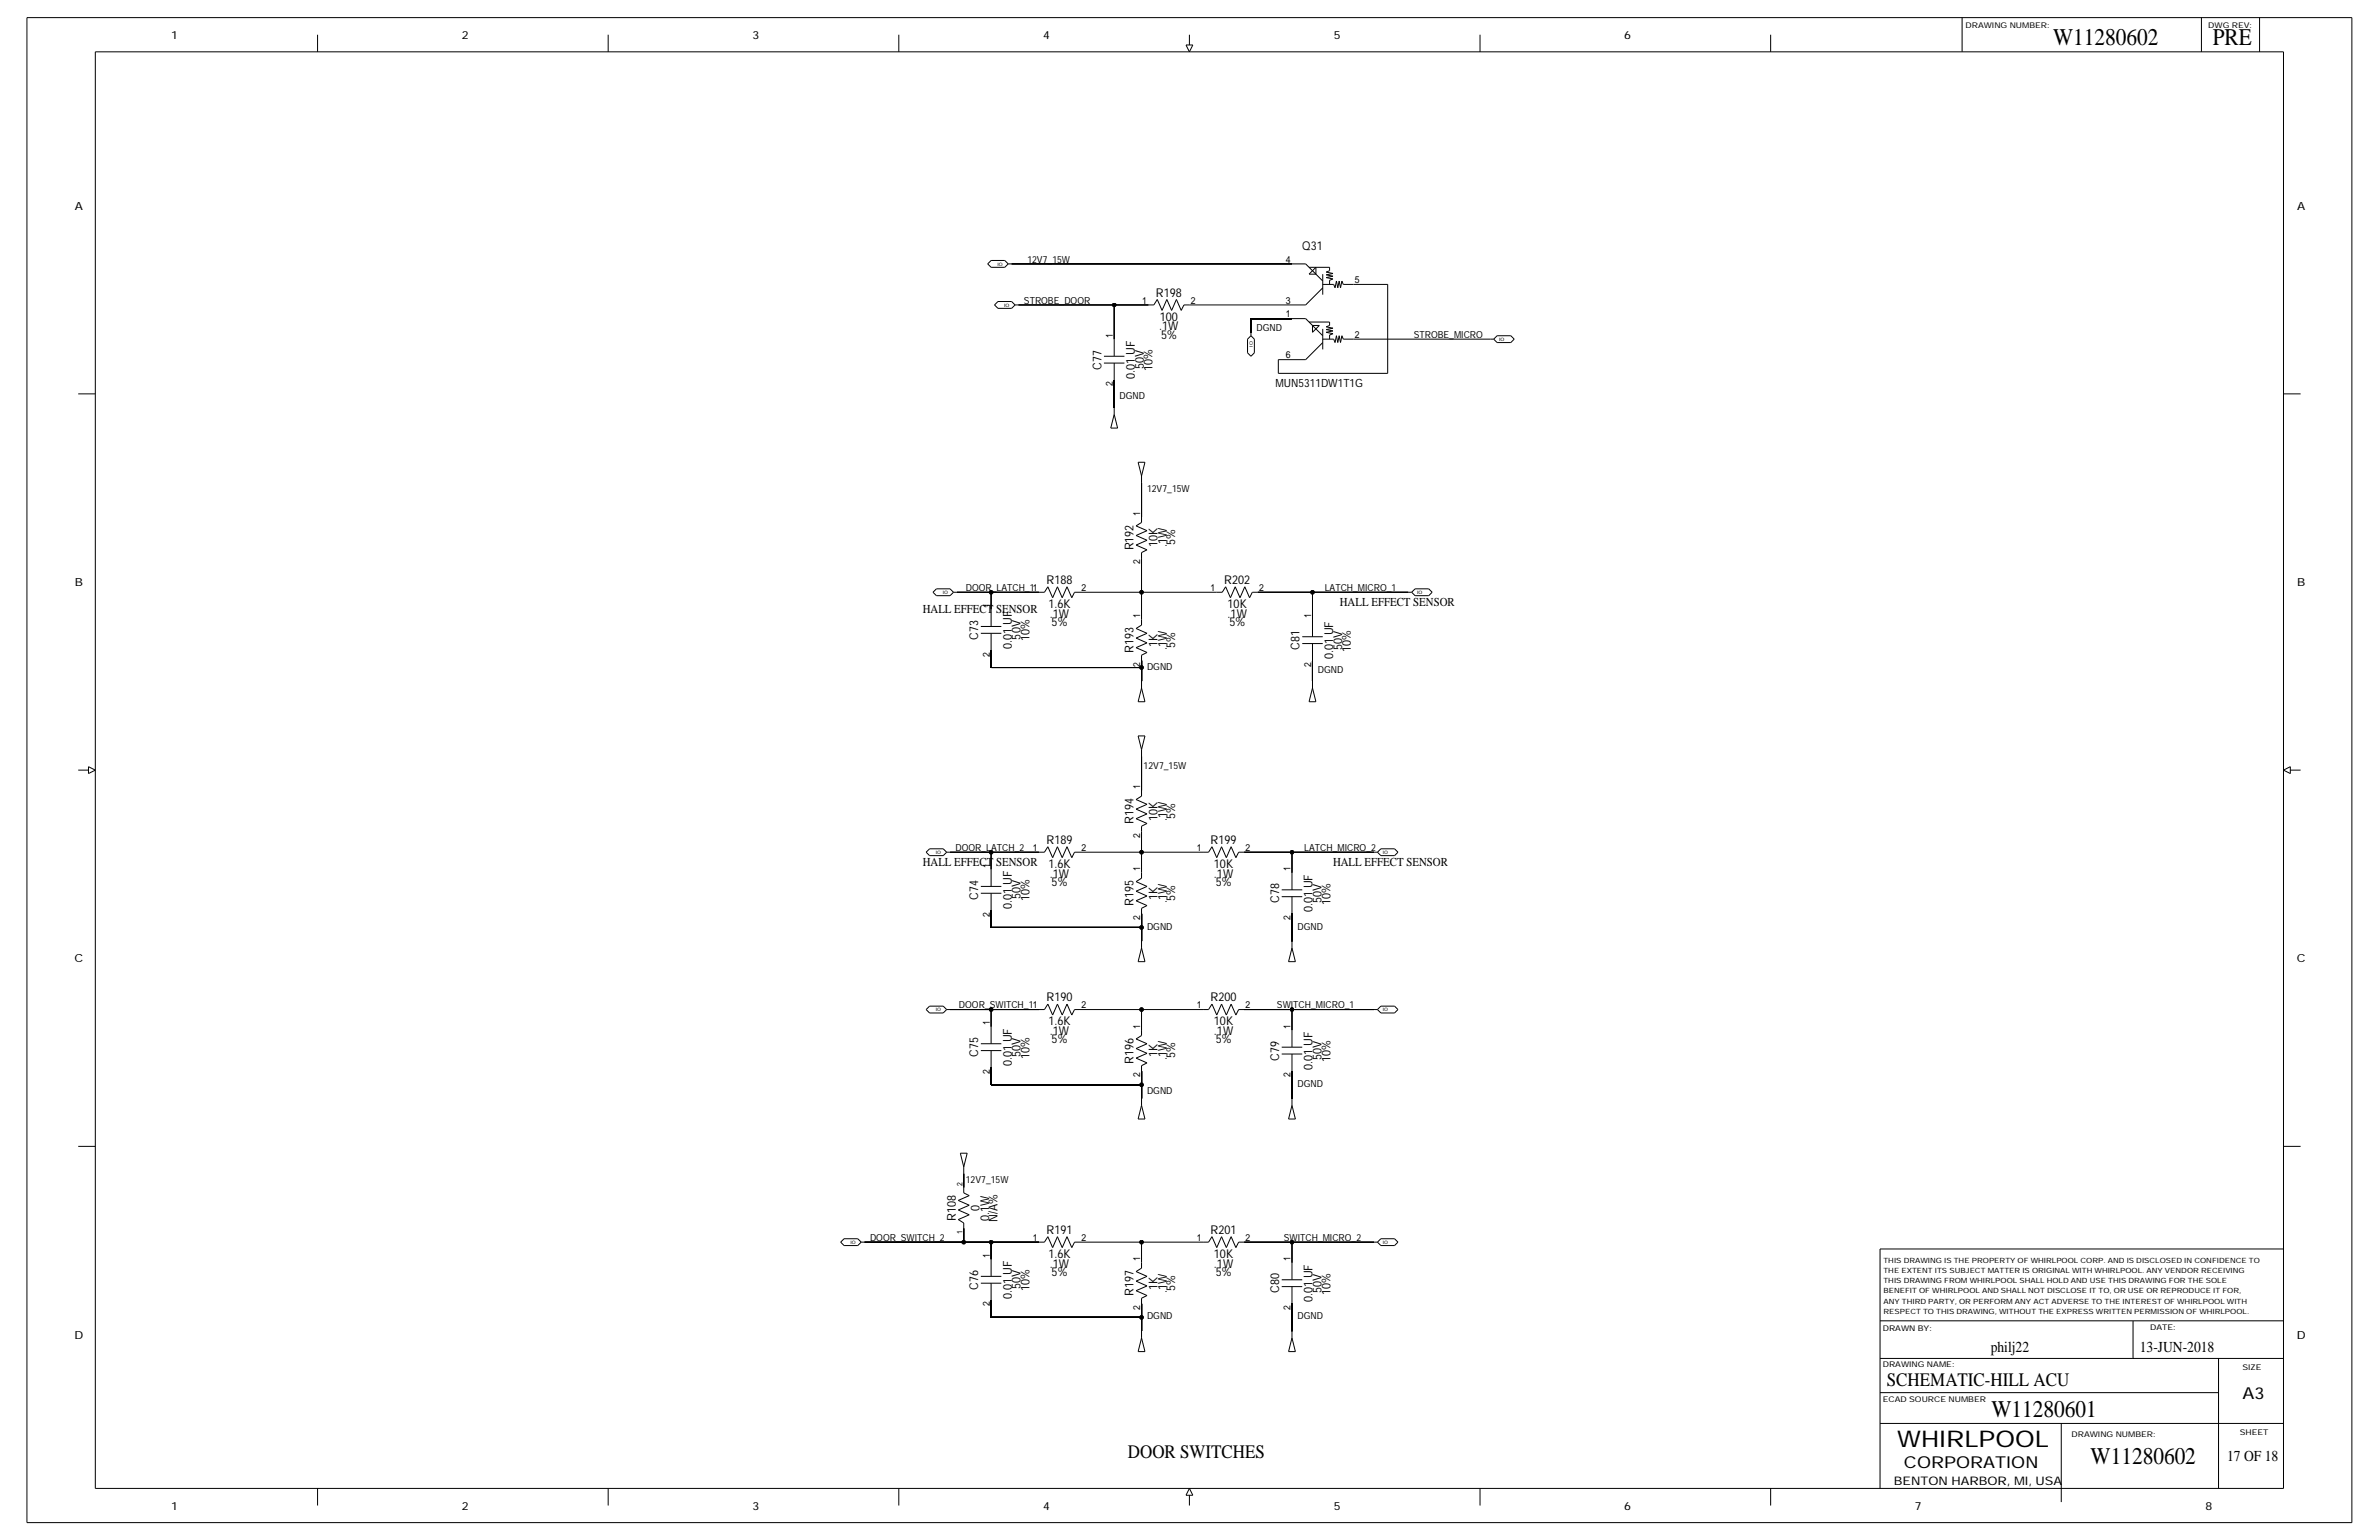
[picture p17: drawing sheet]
<svg xmlns="http://www.w3.org/2000/svg" width="864mm" height="559mm" viewBox="0 0 864 559" stroke-linecap="round" stroke-linejoin="round" font-family="sans-serif">
<defs><g id="words">
<g font-size="8.7">
<text x="745.3" y="16.3">W11280602</text>
<text x="803.2" y="16.3">PRE</text>
<text x="722.9" y="514">W11280601</text>
<text x="758.9" y="531.4">W11280602</text>
</g>
<text font-size="8.3" x="688.7" y="525.2">WHIRLPOOL</text>
<g font-size="6.9">
<text x="685" y="502.8">SCHEMATIC-HILL ACU</text>
<text x="409.4" y="528.9">DOOR SWITCHES</text>
</g>
<g font-size="6">
<text x="814" y="507.5">A3</text>
<text x="691.2" y="532.6">CORPORATION</text>
</g>
<g font-size="5.5">
<text x="722.7" y="490.4">philj22</text>
<text x="776.8" y="490.4">13-JUN-2018</text>
<text x="808.5" y="530.2">17 OF 18</text>
</g>
<g font-size="4.4">
<text x="472.7" y="90.8">Q31</text>
<text x="419.6" y="107.7">R198</text>
<text x="420.8" y="119.9">.1W</text>
<text x="421" y="116.4">100</text>
<text x="421.5" y="122.9">5%</text>
<text x="399.8" y="134.1" transform="rotate(-90 399.8 134.1)">C77</text>
<text x="412" y="137.5" transform="rotate(-90 412 137.5)">0.01 UF</text>
<text x="415.2" y="134" transform="rotate(-90 415.2 134)">50V</text>
<text x="418.4" y="134.7" transform="rotate(-90 418.4 134.7)">10%</text>
<text x="426.6" y="197.9" transform="rotate(-90 426.6 197.9)">5%</text>
<text x="411.5" y="199.7" transform="rotate(-90 411.5 199.7)">R192</text>
<text x="420.1" y="198.5" transform="rotate(-90 420.1 198.5)">10K</text>
<text x="423.6" y="198.5" transform="rotate(-90 423.6 198.5)">.1W</text>
<text x="379.9" y="212">R188</text>
<text x="444.4" y="212">R202</text>
<text x="380.6" y="220.7">1.6K</text>
<text x="445.6" y="220.7">10K</text>
<text x="486.4" y="219.9">HALL EFFECT SENSOR</text>
<text x="335" y="222.4">HALL EFFECT SENSOR</text>
<text x="381.1" y="224.1">.1W</text>
<text x="381.8" y="227.1">5%</text>
<text x="445.6" y="224.1">.1W</text>
<text x="446.3" y="227.1">5%</text>
<text x="355.1" y="232.2" transform="rotate(-90 355.1 232.2)">C73</text>
<text x="370.5" y="232.1" transform="rotate(-90 370.5 232.1)">50V</text>
<text x="373.7" y="232.7" transform="rotate(-90 373.7 232.7)">10%</text>
<text x="367.3" y="235.5" transform="rotate(-90 367.3 235.5)">0.01 UF</text>
<text x="411.5" y="237" transform="rotate(-90 411.5 237)">R193</text>
<text x="420.1" y="234.7" transform="rotate(-90 420.1 234.7)">1K</text>
<text x="423.6" y="235.8" transform="rotate(-90 423.6 235.8)">.1W</text>
<text x="426.6" y="235.1" transform="rotate(-90 426.6 235.1)">5%</text>
<text x="471.8" y="235.9" transform="rotate(-90 471.8 235.9)">C81</text>
<text x="483.9" y="239.3" transform="rotate(-90 483.9 239.3)">0.01 UF</text>
<text x="487.2" y="235.8" transform="rotate(-90 487.2 235.8)">50V</text>
<text x="490.4" y="236.5" transform="rotate(-90 490.4 236.5)">10%</text>
<text x="411.5" y="299" transform="rotate(-90 411.5 299)">R194</text>
<text x="420.1" y="297.8" transform="rotate(-90 420.1 297.8)">10K</text>
<text x="423.6" y="297.8" transform="rotate(-90 423.6 297.8)">.1W</text>
<text x="426.6" y="297.2" transform="rotate(-90 426.6 297.2)">5%</text>
<text x="379.9" y="306.3">R189</text>
<text x="439.5" y="306.3">R199</text>
<text x="335" y="314.2">HALL EFFECT SENSOR</text>
<text x="380.6" y="315">1.6K</text>
<text x="440.7" y="315">10K</text>
<text x="483.9" y="314.2">HALL EFFECT SENSOR</text>
<text x="381.1" y="318.5">.1W</text>
<text x="381.8" y="321.4">5%</text>
<text x="440.7" y="318.5">.1W</text>
<text x="441.3" y="321.4">5%</text>
<text x="355.1" y="326.5" transform="rotate(-90 355.1 326.5)">C74</text>
<text x="367.3" y="329.9" transform="rotate(-90 367.3 329.9)">0.01 UF</text>
<text x="370.5" y="326.4" transform="rotate(-90 370.5 326.4)">50V</text>
<text x="373.7" y="327.1" transform="rotate(-90 373.7 327.1)">10%</text>
<text x="411.5" y="328.8" transform="rotate(-90 411.5 328.8)">R195</text>
<text x="420.1" y="326.5" transform="rotate(-90 420.1 326.5)">1K</text>
<text x="423.6" y="327.6" transform="rotate(-90 423.6 327.6)">.1W</text>
<text x="426.6" y="327" transform="rotate(-90 426.6 327)">5%</text>
<text x="464.3" y="327.7" transform="rotate(-90 464.3 327.7)">C78</text>
<text x="479.7" y="327.6" transform="rotate(-90 479.7 327.6)">50V</text>
<text x="483" y="328.3" transform="rotate(-90 483 328.3)">10%</text>
<text x="476.5" y="331.1" transform="rotate(-90 476.5 331.1)">0.01 UF</text>
<text x="379.9" y="363.4">R190</text>
<text x="439.5" y="363.4">R200</text>
<text x="380.6" y="372.1">1.6K</text>
<text x="381.1" y="375.6">.1W</text>
<text x="440.7" y="372.1">10K</text>
<text x="440.7" y="375.6">.1W</text>
<text x="355.1" y="383.6" transform="rotate(-90 355.1 383.6)">C75</text>
<text x="370.5" y="383.5" transform="rotate(-90 370.5 383.5)">50V</text>
<text x="381.8" y="378.5">5%</text>
<text x="420.1" y="383.6" transform="rotate(-90 420.1 383.6)">1K</text>
<text x="441.3" y="378.5">5%</text>
<text x="367.3" y="386.9" transform="rotate(-90 367.3 386.9)">0.01 UF</text>
<text x="373.7" y="384.2" transform="rotate(-90 373.7 384.2)">10%</text>
<text x="411.5" y="385.9" transform="rotate(-90 411.5 385.9)">R196</text>
<text x="423.6" y="384.7" transform="rotate(-90 423.6 384.7)">.1W</text>
<text x="426.6" y="384.1" transform="rotate(-90 426.6 384.1)">5%</text>
<text x="464.3" y="384.8" transform="rotate(-90 464.3 384.8)">C79</text>
<text x="476.5" y="388.2" transform="rotate(-90 476.5 388.2)">0.01 UF</text>
<text x="479.7" y="384.7" transform="rotate(-90 479.7 384.7)">50V</text>
<text x="483" y="385.4" transform="rotate(-90 483 385.4)">10%</text>
<text x="346.9" y="443" transform="rotate(-90 346.9 443)">R108</text>
<text x="355.6" y="439.4" transform="rotate(-90 355.6 439.4)">0</text>
<text x="359.1" y="442.9" transform="rotate(-90 359.1 442.9)">0.1W</text>
<text x="362.1" y="443.3" transform="rotate(-90 362.1 443.3)">N/A%</text>
<text x="379.9" y="447.8">R191</text>
<text x="439.5" y="447.8">R201</text>
<text x="380.6" y="456.5">1.6K</text>
<text x="381.1" y="460">.1W</text>
<text x="440.7" y="456.5">10K</text>
<text x="440.7" y="460">.1W</text>
<text x="355.1" y="468" transform="rotate(-90 355.1 468)">C76</text>
<text x="370.5" y="467.9" transform="rotate(-90 370.5 467.9)">50V</text>
<text x="381.8" y="462.9">5%</text>
<text x="441.3" y="462.9">5%</text>
<text x="367.3" y="471.3" transform="rotate(-90 367.3 471.3)">0.01 UF</text>
<text x="373.7" y="468.6" transform="rotate(-90 373.7 468.6)">10%</text>
<text x="411.5" y="470.3" transform="rotate(-90 411.5 470.3)">R197</text>
<text x="420.1" y="468" transform="rotate(-90 420.1 468)">1K</text>
<text x="423.6" y="469.1" transform="rotate(-90 423.6 469.1)">.1W</text>
<text x="426.6" y="468.5" transform="rotate(-90 426.6 468.5)">5%</text>
<text x="464.3" y="469.2" transform="rotate(-90 464.3 469.2)">C80</text>
<text x="476.5" y="472.6" transform="rotate(-90 476.5 472.6)">0.01 UF</text>
<text x="479.7" y="469.1" transform="rotate(-90 479.7 469.1)">50V</text>
<text x="483" y="469.8" transform="rotate(-90 483 469.8)">10%</text>
</g>
<text font-size="4.3" x="687.4" y="538.8">BENTON HARBOR, MI, USA</text>
<g font-size="4.1">
<text x="62.2" y="14.1">1</text>
<text x="167.7" y="14.1">2</text>
<text x="273.2" y="14.1">3</text>
<text x="378.6" y="14.1">4</text>
<text x="484.1" y="14.1">5</text>
<text x="589.6" y="14.1">6</text>
<text x="27.2" y="76.1">A</text>
<text x="833.9" y="76.1">A</text>
<text x="463" y="140.4">MUN5311DW1T1G</text>
<text x="27.2" y="212.7">B</text>
<text x="833.9" y="212.7">B</text>
<text x="27" y="349.2">C</text>
<text x="833.8" y="349.2">C</text>
<text x="27" y="485.7">D</text>
<text x="833.8" y="485.7">D</text>
<text x="62.2" y="547.8">1</text>
<text x="167.7" y="547.8">2</text>
<text x="273.2" y="547.8">3</text>
<text x="378.6" y="547.8">4</text>
<text x="484.1" y="547.8">5</text>
<text x="589.6" y="547.8">6</text>
<text x="695.1" y="547.8">7</text>
<text x="800.6" y="547.8">8</text>
</g>
<g font-size="3.5">
<text x="372.9" y="95.3">12V7_15W</text>
<text x="466.8" y="95.3">4</text>
<text x="491.8" y="102.7">5</text>
<text x="371.7" y="110.2">STROBE_DOOR</text>
<text x="414.6" y="110.2">1</text>
<text x="432.3" y="110.2">2</text>
<text x="466.8" y="110.2">3</text>
<text x="466.8" y="115.1">1</text>
<text x="404" y="122.6" transform="rotate(-90 404 122.6)">1</text>
<text x="456.1" y="120.1">DGND</text>
<text x="491.8" y="122.6">2</text>
<text x="513.2" y="122.6">STROBE_MICRO</text>
<text x="466.8" y="130">6</text>
<text x="404" y="140.2" transform="rotate(-90 404 140.2)">2</text>
<text x="406.4" y="144.9">DGND</text>
<text x="416.4" y="178.4">12V7_15W</text>
<text x="413.9" y="187.1" transform="rotate(-90 413.9 187.1)">1</text>
<text x="413.9" y="204.7" transform="rotate(-90 413.9 204.7)">2</text>
<text x="350.6" y="214.4">DOOR_LATCH_11</text>
<text x="392.5" y="214.4">2</text>
<text x="439.5" y="214.4">1</text>
<text x="457.1" y="214.4">2</text>
<text x="480.9" y="214.4">LATCH_MICRO_1</text>
<text x="359.3" y="220.6" transform="rotate(-90 359.3 220.6)">1</text>
<text x="413.9" y="224.3" transform="rotate(-90 413.9 224.3)">1</text>
<text x="476" y="224.3" transform="rotate(-90 476 224.3)">1</text>
<text x="359.3" y="238.3" transform="rotate(-90 359.3 238.3)">2</text>
<text x="413.9" y="242" transform="rotate(-90 413.9 242)">2</text>
<text x="416.4" y="243">DGND</text>
<text x="476" y="242" transform="rotate(-90 476 242)">2</text>
<text x="478.4" y="244.2">DGND</text>
<text x="415.1" y="278.9">12V7_15W</text>
<text x="413.9" y="286.4" transform="rotate(-90 413.9 286.4)">1</text>
<text x="413.9" y="304" transform="rotate(-90 413.9 304)">2</text>
<text x="346.9" y="308.7">DOOR_LATCH_2</text>
<text x="374.9" y="308.7">1</text>
<text x="392.5" y="308.7">2</text>
<text x="434.5" y="308.7">1</text>
<text x="452.1" y="308.7">2</text>
<text x="473.5" y="308.7">LATCH_MICRO_2</text>
<text x="359.3" y="314.9" transform="rotate(-90 359.3 314.9)">1</text>
<text x="413.9" y="316.2" transform="rotate(-90 413.9 316.2)">1</text>
<text x="468.5" y="316.2" transform="rotate(-90 468.5 316.2)">1</text>
<text x="359.3" y="332.6" transform="rotate(-90 359.3 332.6)">2</text>
<text x="413.9" y="333.8" transform="rotate(-90 413.9 333.8)">2</text>
<text x="468.5" y="333.8" transform="rotate(-90 468.5 333.8)">2</text>
<text x="416.4" y="337.3">DGND</text>
<text x="471" y="337.3">DGND</text>
<text x="348.1" y="365.8">DOOR_SWITCH_11</text>
<text x="392.5" y="365.8">2</text>
<text x="434.5" y="365.8">1</text>
<text x="452.1" y="365.8">2</text>
<text x="463.5" y="365.8">SWITCH_MICRO_1</text>
<text x="359.3" y="372" transform="rotate(-90 359.3 372)">1</text>
<text x="413.9" y="373.3" transform="rotate(-90 413.9 373.3)">1</text>
<text x="468.5" y="373.3" transform="rotate(-90 468.5 373.3)">1</text>
<text x="359.3" y="389.7" transform="rotate(-90 359.3 389.7)">2</text>
<text x="413.9" y="390.9" transform="rotate(-90 413.9 390.9)">2</text>
<text x="468.5" y="390.9" transform="rotate(-90 468.5 390.9)">2</text>
<text x="471" y="394.4">DGND</text>
<text x="416.4" y="396.9">DGND</text>
<text x="350.6" y="429.1">12V7_15W</text>
<text x="315.8" y="450.2">DOOR_SWITCH_2</text>
<text x="374.9" y="450.2">1</text>
<text x="392.5" y="450.2">2</text>
<text x="434.5" y="450.2">1</text>
<text x="452.1" y="450.2">2</text>
<text x="466" y="450.2">SWITCH_MICRO_2</text>
<text x="359.3" y="456.4" transform="rotate(-90 359.3 456.4)">1</text>
<text x="413.9" y="457.7" transform="rotate(-90 413.9 457.7)">1</text>
<text x="468.5" y="457.7" transform="rotate(-90 468.5 457.7)">1</text>
<text x="359.3" y="474.1" transform="rotate(-90 359.3 474.1)">2</text>
<text x="413.9" y="475.3" transform="rotate(-90 413.9 475.3)">2</text>
<text x="416.4" y="478.8">DGND</text>
<text x="468.5" y="475.3" transform="rotate(-90 468.5 475.3)">2</text>
<text x="471" y="478.8">DGND</text>
</g>
<g font-size="2.9">
<text x="713.5" y="10.1">DRAWING NUMBER:</text>
<text x="801.6" y="10.1">DWG REV:</text>
<text x="683.5" y="482.8">DRAWN BY:</text>
<text x="780.5" y="482.5">DATE:</text>
<text x="683.5" y="496.2">DRAWING NAME:</text>
<text x="814" y="497.2">SIZE</text>
<text x="683.5" y="508.6">ECAD SOURCE NUMBER</text>
<text x="752" y="521.5">DRAWING NUMBER:</text>
<text x="813" y="520.8">SHEET</text>
</g>
<g font-size="2.8">
<text x="349.4" y="430.4" transform="rotate(-90 349.4 430.4)">2</text>
<text x="349.4" y="447.6" transform="rotate(-90 349.4 447.6)">1</text>
</g>
<g font-size="2.6">
<text x="683.7" y="461.9">THE EXTENT ITS SUBJECT MATTER IS ORIGINAL WITH WHIRLPOOL. ANY VENDOR RECEIVING</text>
<text x="683.7" y="458.2">THIS DRAWING IS THE PROPERTY OF WHIRLPOOL CORP. AND IS DISCLOSED IN CONFIDENCE TO</text>
<text x="683.7" y="465.6">THIS DRAWING FROM WHIRLPOOL SHALL HOLD AND USE THIS DRAWING FOR THE SOLE</text>
<text x="683.7" y="469.3">BENEFIT OF WHIRLPOOL AND SHALL NOT DISCLOSE IT TO, OR USE OR REPRODUCE IT FOR,</text>
<text x="683.7" y="473.1">ANY THIRD PARTY, OR PERFORM ANY ACT ADVERSE TO THE INTEREST OF WHIRLPOOL WITH</text>
<text x="683.7" y="476.8">RESPECT TO THIS DRAWING, WITHOUT THE EXPRESS WRITTEN PERMISSION OF WHIRLPOOL.</text>
</g>
<g font-size="1.7">
<text x="362.1" y="96.5">IO</text>
<text x="364.5" y="111.3">IO</text>
<text x="454.8" y="125.7" transform="rotate(-90 454.8 125.7)">IO</text>
<text x="544.2" y="123.8">IO</text>
<text x="342.2" y="215.6">IO</text>
<text x="514.4" y="215.6">IO</text>
<text x="339.7" y="309.9">IO</text>
<text x="502" y="309.9">IO</text>
<text x="339.7" y="367">IO</text>
<text x="502" y="367">IO</text>
<text x="308.7" y="451.4">IO</text>
<text x="502" y="451.4">IO</text>
</g>
</g></defs>
<!-- layer: Nets -->
<g fill="none" stroke="#000" stroke-width=".36">
<path d="M367.2 95.8h101.8zM369.7 110.7h34.8zM404.5 110.7v12.4zM404.5 110.7h12.4zM431.8 110.7h37.2zM454.1 115.6h14.9zM454.1 115.6v5zM491.3 103.2h12.5zM503.8 103.2v32.3zM404.5 138v9.9zM464 130.5h5zM464 130.5v5z"/>
<path d="M464 135.5h39.8zM491.3 123.1h49.7zM414.4 175.2v12.4zM347.4 214.9h12.4zM359.8 214.9h17.4zM359.8 214.9v6.2zM392.1 214.9h22.3zM414.4 214.9v9.9zM414.4 202.5v12.4zM414.4 214.9h27.3zM456.6 214.9h19.8zM476.4 214.9v9.9z"/>
<path d="M476.4 214.9h34.8zM359.8 236v6.2zM414.4 239.7v2.5zM476.4 239.7v7.5zM359.8 242.2h54.6zM414.4 242.2v5zM414.4 274.5v12.4zM344.9 309.2h14.9zM359.8 309.2v6.2zM359.8 309.2h17.4zM392.1 309.2h22.3zM414.4 309.2v7.5z"/>
<path d="M414.4 301.8v7.4zM414.4 309.2h22.3zM451.6 309.2h17.4zM469 309.2v7.5zM469 309.2h29.8zM359.8 330.3v6.2zM359.8 336.5h54.6zM414.4 336.5v5zM414.4 331.6v4.9zM469 331.6v9.9zM344.9 366.3h14.9zM359.8 366.3h17.4z"/>
<path d="M359.8 366.3v6.2zM392.1 366.3h22.3zM414.4 366.3h22.3zM414.4 366.3v7.5zM451.6 366.3h17.4zM469 366.3h29.8zM469 366.3v7.5zM359.8 387.4v6.2zM359.8 393.6h54.6zM414.4 393.6v5zM414.4 388.7v4.9zM469 388.7v9.9z"/>
<path d="M349.9 425.9v5zM313.9 450.7h36zM349.9 450.7h9.9zM349.9 445.8v4.9zM359.8 450.7v6.2zM359.8 450.7h17.4zM392.1 450.7h22.3zM414.4 450.7v7.5zM414.4 450.7h22.3zM451.6 450.7h17.4zM469 450.7v7.5zM469 450.7h29.8z"/>
<path d="M359.8 471.8v6.2zM359.8 478h54.6zM414.4 478v5zM414.4 473.1v4.9zM469 473.1v9.9z"/>
</g>
<g fill="#000" stroke="#000" stroke-width=".36">
<circle cx="404.5" cy="110.7" r=".7"/>
<circle cx="359.8" cy="214.9" r=".7"/>
<circle cx="414.4" cy="214.9" r=".7"/>
<circle cx="476.4" cy="214.9" r=".7"/>
<circle cx="414.4" cy="242.2" r=".7"/>
<circle cx="359.8" cy="309.2" r=".7"/>
<circle cx="414.4" cy="309.2" r=".7"/>
<circle cx="469" cy="309.2" r=".7"/>
<circle cx="414.4" cy="336.5" r=".7"/>
<circle cx="359.8" cy="366.3" r=".7"/>
<circle cx="414.4" cy="366.3" r=".7"/>
<circle cx="469" cy="366.3" r=".7"/>
<circle cx="414.4" cy="393.6" r=".7"/>
<circle cx="349.9" cy="450.7" r=".7"/>
<circle cx="359.8" cy="450.7" r=".7"/>
<circle cx="414.4" cy="450.7" r=".7"/>
<circle cx="469" cy="450.7" r=".7"/>
<circle cx="414.4" cy="478" r=".7"/>
</g>
<!-- layer: Components -->
<g fill="none" stroke="#000" stroke-width=".36">
<path d="M358.5 95.8l1.3 1.2zM359.8 94.5h4.9zM359.8 94.5l-1.3 1.3zM359.8 97h4.9zM364.7 94.5l1.3 1.3zM364.7 97l1.3-1.2zM366 95.8h1.2zM469 95.8h5zM474 95.8l6.2 6.2zM475.2 97h7.5zM475.2 99.5h2.5zM477.7 97v2.5z"/>
<path d="M477.7 97l-2.5 2.5zM480.2 99.5v7.4zM481.4 98.7l1.3-.5zM481.4 98.7l2.5 .5zM481.4 99.7l2.5-.5zM481.4 99.7l2.5 .5zM482.7 97v1.2zM361 110.7l1.3-1.3zM361 110.7l1.3 1.2zM362.3 109.4h4.9zM362.3 111.9h4.9zM367.2 109.4l1.3 1.3z"/>
<path d="M368.5 110.7h1.2zM368.5 110.7l-1.3 1.2zM416.9 110.7h2zM420.1 108.7l-1.2 2zM420.1 108.7l1.7 3.9zM423.6 108.7l1.7 3.9zM423.6 108.7l-1.8 3.9zM427.1 108.7l1.7 3.9zM427.1 108.7l-1.8 3.9zM429.8 110.7l-1 1.9zM429.8 110.7h2zM469 115.6h5z"/>
<path d="M469 110.7h5zM474 115.6l6.2 6.2zM475.2 116.9h7.5zM476.4 118.1h2.5zM476.4 118.1v2.5zM478.9 118.1l-2.5 2.5zM480.2 103.2h3.9zM480.2 119.3v7.5zM480.2 104.4l-6.2 6.3zM481.4 118.6l1.3-.5zM481.4 118.6l2.5 .5zM481.4 119.6l2.5-.5z"/>
<path d="M481.4 119.6l2.5 .5zM481.4 100.7l2.5-.5zM481.4 100.7l2.5 .5zM482.7 116.9v1.2zM482.7 101.7v1.5zM482.7 101.7l1.2-.5zM484.1 103.2l.5 1.2zM485.1 102l.5 2.4zM485.1 102l-.5 2.4zM486.1 102l.5 2.4zM486.1 102l-.5 2.4zM487.1 102l.5 1.2z"/>
<path d="M487.1 102l-.5 2.4zM487.6 103.2h3.7zM400.7 131.7h7.5zM400.7 129.3h7.5zM404.5 131.7v6.3zM404.5 123.1v6.2zM452.9 123.1v4.9zM452.9 123.1l1.2-1.3zM452.9 128l1.2 1.3zM454.1 120.6v1.2zM454.1 121.8l1.2 1.3zM455.3 128l-1.2 1.3z"/>
<path d="M455.3 123.1v4.9zM469 130.5h5zM474 130.5l6.2-6.2zM480.2 123.1h3.9zM481.4 120.6l2.5-.5zM481.4 120.6l2.5 .5zM482.7 121.6l1.2-.5zM482.7 121.6v1.5zM484.1 123.1l.5 1.2zM485.1 121.8l.5 2.5zM485.1 121.8l-.5 2.5zM486.1 121.8l.5 2.5z"/>
<path d="M486.1 121.8l-.5 2.5zM487.1 121.8l.5 1.3zM487.1 121.8l-.5 2.5zM487.6 123.1h3.7zM541 123.1h1.2zM542.2 123.1l1.3-1.3zM542.2 123.1l1.3 1.2zM543.5 121.8h4.9zM543.5 124.3h4.9zM548.4 121.8l1.3 1.3zM549.7 123.1l-1.3 1.2zM403.2 155.3h2.5z"/>
<path d="M404.5 150.4l1.2 4.9zM404.5 150.4l-1.3 4.9zM404.5 147.9v2.5zM413.1 167.7h2.5zM413.1 167.7l1.3 5zM414.4 172.7v2.5zM415.6 167.7l-1.2 5zM412.4 190.8l2-1.2zM412.4 190.8l4 1.8zM412.4 197.8l4 1.7zM412.4 197.8l4-1.8zM412.4 194.3l4 1.7z"/>
<path d="M412.4 194.3l4-1.7zM414.4 187.6v2zM338.7 214.9l1.2-1.2zM338.7 214.9l1.2 1.2zM339.9 213.7h5zM339.9 216.1h5zM344.9 213.7l1.2 1.2zM346.1 214.9h1.3zM346.1 214.9l-1.2 1.2zM377.2 214.9h1.9zM380.4 212.9l-1.3 2zM380.4 212.9l1.7 4z"/>
<path d="M383.9 212.9l1.7 4zM383.9 212.9l-1.8 4zM387.3 212.9l1.8 4zM387.3 212.9l-1.7 4zM390.1 214.9l-1 2zM390.1 214.9h2zM414.4 200.5l2-1zM414.4 200.5v2zM441.7 214.9h2zM444.9 212.9l-1.2 2zM444.9 212.9l1.8 4zM448.4 212.9l1.7 4z"/>
<path d="M448.4 212.9l-1.7 4zM451.9 212.9l1.7 4zM451.9 212.9l-1.8 4zM454.6 214.9l-1 2zM454.6 214.9h2zM511.2 214.9h1.2zM512.4 214.9l1.3-1.2zM512.4 214.9l1.3 1.2zM513.7 213.7h4.9zM513.7 216.1h4.9zM518.6 213.7l1.3 1.2zM519.9 214.9l-1.3 1.2z"/>
<path d="M356.1 229.8h7.4zM356.1 227.3h7.4zM359.8 229.8v6.2zM359.8 221.1v6.2zM412.4 228.1l2-1.3zM412.4 228.1l4 1.7zM412.4 235l4 1.7zM412.4 235l4-1.7zM412.4 231.5l4 1.8zM412.4 231.5l4-1.7zM414.4 237.7l2-1zM414.4 237.7v2z"/>
<path d="M414.4 224.8v2zM472.7 233.5h7.5zM472.7 231h7.5zM476.4 233.5v6.2zM476.4 224.8v6.2zM413.1 254.6h2.5zM414.4 249.7l1.2 4.9zM414.4 249.7l-1.3 4.9zM414.4 247.2v2.5zM475.2 254.6h2.5zM476.4 249.7l1.3 4.9zM476.4 249.7l-1.2 4.9z"/>
<path d="M476.4 247.2v2.5zM413.1 267h2.5zM413.1 267l1.3 5zM414.4 272v2.5zM415.6 267l-1.2 5zM412.4 290.1l2-1.2zM412.4 290.1l4 1.8zM412.4 297.1l4 1.7zM412.4 297.1l4-1.8zM412.4 293.6l4 1.7zM412.4 293.6l4-1.7zM414.4 299.8l2-1z"/>
<path d="M414.4 299.8v2zM414.4 286.9v2zM336.2 309.2l1.2 1.3zM337.4 308h5zM337.4 308l-1.2 1.2zM337.4 310.5h5zM342.4 308l1.2 1.2zM342.4 310.5l1.2-1.3zM343.6 309.2h1.3zM359.8 315.4v6.2zM377.2 309.2h1.9zM380.4 307.2l-1.3 2z"/>
<path d="M380.4 307.2l1.7 4zM383.9 307.2l1.7 4zM383.9 307.2l-1.8 4zM387.3 307.2l1.8 4zM387.3 307.2l-1.7 4zM390.1 309.2l-1 2zM390.1 309.2h2zM412.4 319.9l2-1.2zM412.4 319.9l4 1.7zM414.4 316.7v2zM436.7 309.2h2zM440 307.2l-1.3 2z"/>
<path d="M440 307.2l1.7 4zM443.4 307.2l1.8 4zM443.4 307.2l-1.7 4zM446.9 307.2l1.7 4zM446.9 307.2l-1.7 4zM449.6 309.2l-1 2zM449.6 309.2h2zM469 316.7v6.2zM498.8 309.2h1.2zM500 309.2l1.3 1.3zM501.3 308h4.9zM501.3 308l-1.3 1.2z"/>
<path d="M501.3 310.5h4.9zM506.2 308l1.3 1.2zM506.2 310.5l1.3-1.3zM356.1 324.1h7.4zM356.1 321.6h7.4zM359.8 324.1v6.2zM412.4 326.9l4 1.7zM412.4 326.9l4-1.8zM412.4 323.4l4 1.7zM412.4 323.4l4-1.8zM414.4 329.6l2-1zM414.4 329.6v2z"/>
<path d="M465.3 325.4h7.4zM465.3 322.9h7.4zM469 325.4v6.2zM413.1 348.9h2.5zM414.4 344l1.2 4.9zM414.4 344l-1.3 4.9zM414.4 341.5v2.5zM467.8 348.9h2.4zM469 344l1.2 4.9zM469 344l-1.2 4.9zM469 341.5v2.5zM336.2 366.3l1.2 1.3z"/>
<path d="M337.4 365.1h5zM337.4 365.1l-1.2 1.2zM337.4 367.6h5zM342.4 365.1l1.2 1.2zM343.6 366.3h1.3zM343.6 366.3l-1.2 1.3zM356.1 378.7h7.4zM359.8 372.5v6.2zM377.2 366.3h1.9zM380.4 364.3l-1.3 2zM380.4 364.3l1.7 4zM383.9 364.3l1.7 4z"/>
<path d="M383.9 364.3l-1.8 4zM387.3 364.3l1.8 4zM387.3 364.3l-1.7 4zM390.1 366.3l-1 2zM390.1 366.3h2zM412.4 377l2-1.2zM412.4 377l4 1.7zM414.4 373.8v2zM436.7 366.3h2zM440 364.3l-1.3 2zM440 364.3l1.7 4zM443.4 364.3l1.8 4z"/>
<path d="M443.4 364.3l-1.7 4zM446.9 364.3l1.7 4zM446.9 364.3l-1.7 4zM449.6 366.3l-1 2zM449.6 366.3h2zM465.3 380h7.4zM469 373.8v6.2zM498.8 366.3h1.2zM500 366.3l1.3 1.3zM501.3 365.1h4.9zM501.3 365.1l-1.3 1.2zM501.3 367.6h4.9z"/>
<path d="M506.2 365.1l1.3 1.2zM507.5 366.3l-1.3 1.3zM356.1 381.2h7.4zM359.8 381.2v6.2zM412.4 383.9l4 1.8zM412.4 383.9l4-1.7zM412.4 380.5l4 1.7zM412.4 380.5l4-1.8zM414.4 386.7l2-1zM414.4 386.7v2zM414.4 398.6v2.5zM465.3 382.5h7.4z"/>
<path d="M469 382.5v6.2zM469 398.6v2.5zM348.6 418.5h2.5zM348.6 418.5l1.3 4.9zM351.1 418.5l-1.2 4.9zM413.1 406h2.5zM414.4 401.1l1.2 4.9zM414.4 401.1l-1.3 4.9zM467.8 406h2.4zM469 401.1l1.2 4.9zM469 401.1l-1.2 4.9zM347.9 435.6l3.9-1.8z"/>
<path d="M347.9 435.6l3.9 1.7zM347.9 439.1l3.9-1.8zM347.9 439.1l3.9 1.7zM349.9 423.4v2.5zM349.9 432.8l1.9 1zM349.9 430.9v1.9zM305.2 450.7l1.2 1.3zM306.4 449.5h5zM306.4 449.5l-1.2 1.2zM306.4 452h5zM311.4 449.5l1.2 1.2zM312.6 450.7h1.3z"/>
<path d="M312.6 450.7l-1.2 1.3zM347.9 442.5l2 1.3zM347.9 442.5l3.9-1.7zM349.9 443.8v2zM359.8 456.9v6.2zM377.2 450.7h1.9zM380.4 448.7l-1.3 2zM380.4 448.7l1.7 4zM383.9 448.7l1.7 4zM383.9 448.7l-1.8 4zM387.3 448.7l1.8 4zM387.3 448.7l-1.7 4z"/>
<path d="M390.1 450.7l-1 2zM390.1 450.7h2zM414.4 458.2v2zM436.7 450.7h2zM440 448.7l-1.3 2zM440 448.7l1.7 4zM443.4 448.7l1.8 4zM443.4 448.7l-1.7 4zM446.9 448.7l1.7 4zM446.9 448.7l-1.7 4zM449.6 450.7l-1 2zM449.6 450.7h2z"/>
<path d="M469 458.2v6.2zM498.8 450.7h1.2zM500 450.7l1.3 1.3zM501.3 449.5h4.9zM501.3 449.5l-1.3 1.2zM501.3 452h4.9zM506.2 449.5l1.3 1.2zM507.5 450.7l-1.3 1.3zM356.1 465.6h7.4zM356.1 463.1h7.4zM359.8 465.6v6.2zM412.4 461.4l2-1.2z"/>
<path d="M412.4 461.4l4 1.7zM412.4 468.3l4 1.8zM412.4 468.3l4-1.7zM412.4 464.9l4 1.7zM412.4 464.9l4-1.8zM414.4 471.1l2-1zM414.4 471.1v2zM465.3 466.9h7.4zM465.3 464.4h7.4zM469 466.9v6.2zM413.1 490.4h2.5zM414.4 485.5l1.2 4.9z"/>
<path d="M414.4 485.5l-1.3 4.9zM414.4 483v2.5zM467.8 490.4h2.4zM469 485.5l1.2 4.9zM469 485.5l-1.2 4.9zM469 483v2.5z"/>
</g>
<!-- layer: Page Border and Title Block -->
<g fill="none" stroke="#000" stroke-width=".36">
<path d="M9.8 6.4h844zM9.8 6.4v546.1zM34.6 18.8h794.3zM34.6 18.8v521.3zM115.3 12.6v6.2zM220.8 12.6v6.2zM326.3 12.6v6.2zM430.5 16.3l1.3 2.5zM430.5 16.3h2.5zM431.8 12.6v3.7zM433 16.3l-1.2 2.5zM537.3 12.6v6.2z"/>
<path d="M642.8 12.6v6.2zM712.3 6.4v12.4zM799.1 6.4v12.4zM820.2 6.4v12.4zM828.9 18.8v521.3zM853.8 6.4v546.1zM28.4 142.9h6.2zM828.9 142.9h6.2zM28.4 279.4h3.7zM32.1 278.2l2.5 1.2zM32.1 278.2v2.5zM828.9 279.4l2.5 1.3z"/>
<path d="M828.9 279.4l2.5-1.2zM831.4 279.4h3.7zM831.4 278.2v2.5zM32.1 280.7l2.5-1.3zM28.4 416h6.2zM828.9 416h6.2zM682.5 453.2v86.9zM682.5 453.2h146.4zM682.5 479.3h146.4zM774.3 479.3v13.6zM682.5 492.9h146.4zM805.3 492.9v47.2z"/>
<path d="M682.5 516.5h146.4zM682.5 505.3h122.8zM748.3 516.5v28.5zM9.8 552.5h844zM34.6 540.1h794.3zM115.3 540.1v6.2zM220.8 540.1v6.2zM326.3 540.1v6.2zM430.5 542.6h2.5zM431.8 540.1l-1.3 2.5zM431.8 540.1l1.2 2.5zM431.8 542.6v3.7z"/>
<path d="M537.3 540.1v6.2zM642.8 540.1v6.2z"/>
</g>
<use href="#words"/>
</svg>
